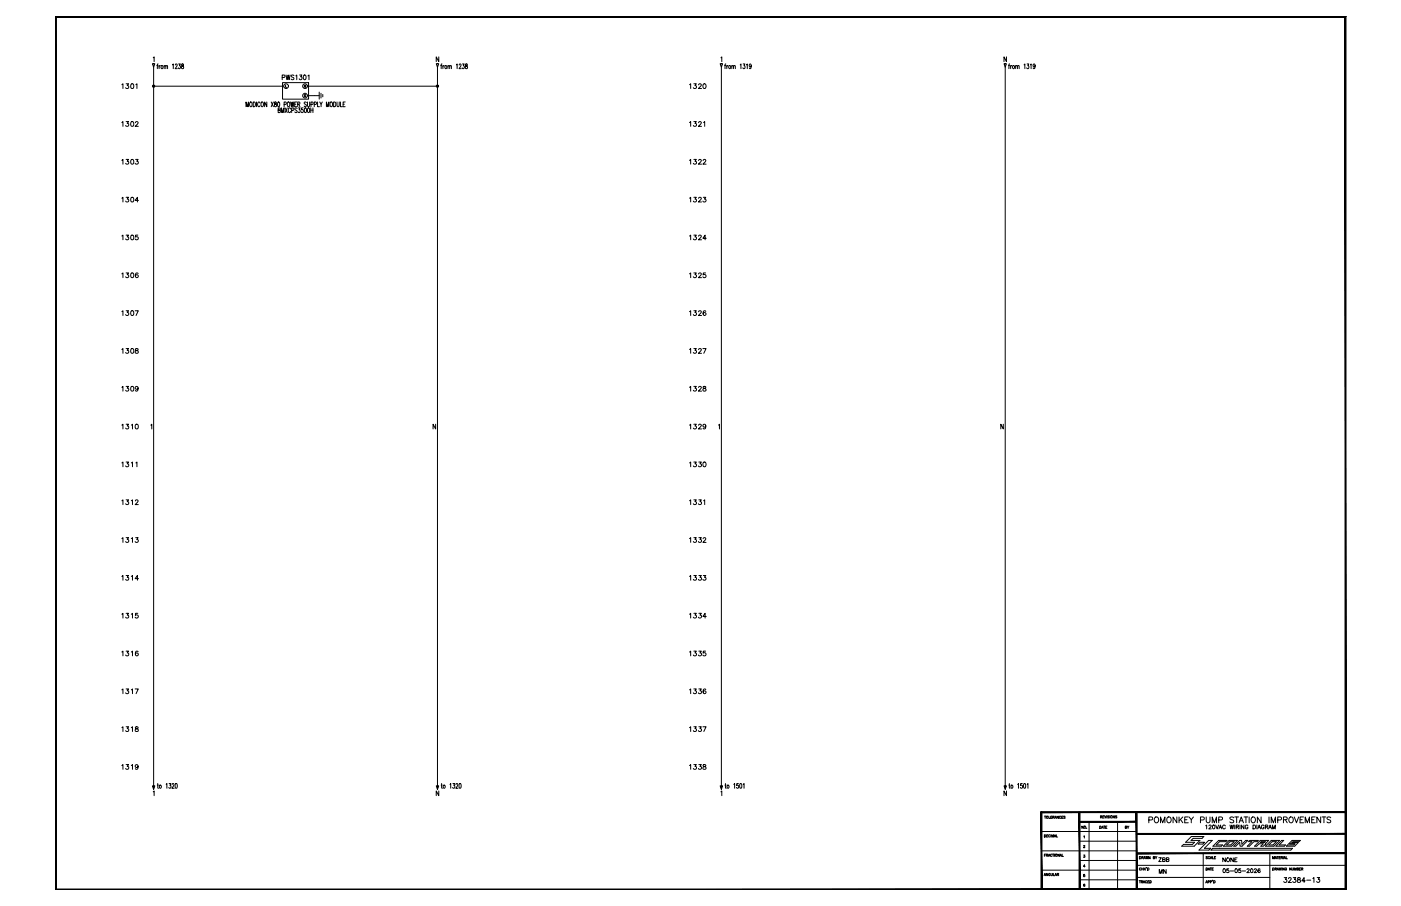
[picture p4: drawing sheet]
<svg xmlns="http://www.w3.org/2000/svg" width="432mm" height="279mm" viewBox="0 0 432 279" stroke-linecap="round" stroke-linejoin="round" font-family="sans-serif">
<defs><g id="words">
<g font-size="4.9">
<text x="43.4" y="145.3" transform="rotate(-90 43.4 145.3)">11</text>
<text x="214.5" y="145.3">30</text>
<text x="39.5" y="157">12</text>
<text x="214.5" y="157">31</text>
</g>
<g font-size="4.4">
<text x="39.5" y="28.6">01</text>
<text x="214.5" y="28.6">20</text>
<text x="39.5" y="40.2">02</text>
<text x="214.5" y="40.2">21</text>
<text x="39.5" y="51.9">03</text>
<text x="214.5" y="51.9">22</text>
<text x="36.7" y="63.5">13</text>
<text x="214.5" y="63.5">23</text>
<text x="39.5" y="75.1">05</text>
<text x="211.7" y="75.1">13</text>
<text x="39.5" y="86.8">06</text>
<text x="214.5" y="86.8">25</text>
<text x="39.5" y="98.4">07</text>
<text x="214.5" y="98.4">26</text>
<text x="39.5" y="110.1">08</text>
<text x="214.5" y="110.1">27</text>
<text x="39.5" y="121.7">09</text>
<text x="214.5" y="121.7">28</text>
<text x="39.5" y="133.3">10</text>
<text x="214.5" y="133.3">29</text>
<text x="39.5" y="168.6">13</text>
<text x="214.5" y="168.6">32</text>
<text x="36.7" y="180.3">13</text>
<text x="214.5" y="180.3">33</text>
<text x="39.5" y="191.9">15</text>
<text x="211.7" y="191.9">13</text>
<text x="39.5" y="203.6">16</text>
<text x="214.5" y="203.6">35</text>
<text x="39.5" y="215.2">17</text>
<text x="214.5" y="215.2">36</text>
<text x="39.5" y="226.8">18</text>
<text x="214.5" y="226.8">37</text>
<text x="39.5" y="238.5">19</text>
<text x="214.5" y="238.5">38</text>
<text x="356.3" y="267.1">ZBB</text>
<text x="394.8" y="273.4">32384</text>
</g>
<text font-size="4" x="356.3" y="270.6">MN</text>
<text font-size="3.5" x="346.1" y="256.8">BY</text>
<text font-size="2.6" x="401.8" y="272.7">-</text>
</g></defs>
<g fill="none" stroke="#000" stroke-width=".31">
<path d="M47 19.7h.7l-.4 1zM47.2 17.8l.3-.3v1.5M48.7 19.7l-.2 .3v1.2M53.1 20l.3-.3v1.5M55.1 19.7h.5l-.3 .6a.41 .41 0 0 1 .4 .6 .41 .41 0 0 1-.8 0M56 19.8v.4a.49 .49 0 0 1 .6 .4 .49 .49 0 0 1-.4 .6 .53 .53 0 0 1-.2-.6 .53 .53 0 0 1 .5-.4v-.4zM134.5 19.7h.7l-.4 1zM135.2 17.5v1.5l-.7-1.5v1.5M136.2 19.7l-.2 .3v1.2M140.7 20l.2-.3v1.5M142.5 19.7h.6l-.3 .6a.42 .42 0 0 1 .3 .5 .42 .42 0 0 1-.6 .2v-.1M143.5 19.8v.3a.77 .77 0 0 1 .5 1 .45 .45 0 0 1-.6-.3 .45 .45 0 0 1 .5-.5l.1-.5z"/>
<path d="M222 19.7h.7l-.4 1zM222.2 17.8l.3-.3v1.5M223.7 19.7l-.2 .3v1.2M228.1 20l.3-.3v1.5M229 19.7h.6l-.3 .6a.41 .41 0 0 1 .4 .6 .41 .41 0 0 1-.7 0M230.1 20l.2-.3v1.5M309.5 19.7h.7l-.4 1zM310.2 17.5v1.5l-.8-1.5v1.5M311.2 19.7l-.2 .3v1.2M315.6 20l.3-.3v1.5M316.5 19.7h.6l-.3 .6a.41 .41 0 0 1 .3 .6 .41 .41 0 0 1-.7 0M317.6 20l.2-.3v1.5"/>
<path d="M37.5 26.1l.4-.3v1.5M37.5 37.8l.4-.3v1.5M47.3 20.7v221.7M47.3 26.6h40.2M48.3 20.2h.4M49 20.2v1M49.4 20.2l-.4 .4M50.6 20.5l.2-.3 .3 .1v.9M50.6 20.2v1M51.1 20.5l.3-.3 .2 .1v.9M54 20.1l.1-.2a.32 .32 0 0 1 .4-.1 .32 .32 0 0 1 .1 .5l-.6 .9h.7M75.8 32.9v-1.5l.4 1.5 .4-1.5v1.5"/>
<path d="M77.1 31.5l.1-.1a.72 .72 0 0 1 .5 .8 .72 .72 0 0 1-.6 .6l-.2-.4zM78 31.4a.73 .73 0 0 1 .7 .8 .73 .73 0 0 1-.7 .7zM79.1 31.4v1.5M80.1 31.8a.39 .39 0 0 0-.5-.3 .39 .39 0 0 0-.2 .5v.4a.39 .39 0 0 0 .2 .5 .39 .39 0 0 0 .5-.3M80.6 31.5l.1-.1a.78 .78 0 0 1 .5 .8 .78 .78 0 0 1-.5 .7 1.08 1.08 0 0 1-.1-1.4zM82.2 31.4v1.5l-.6-1.5v1.5M83.6 31.4l.7 1.5M84.3 31.4l-.7 1.5M84.6 31.5v.3a.74 .74 0 0 1 .5 1 .48 .48 0 0 1-.6-.4 .48 .48 0 0 1 .6-.5v-.4zM85.7 31.5l.1-.1a.88 .88 0 0 1 0 1.5l-.3-.6zM85.7 34l.6-.1v-.5l-.6-.1v1.4l.7-.1-.2-.6M86.7 34.7v-1.4l.4 1.4 .4-1.4v1.4"/>
<path d="M87 23.9l.7-.1 .1-.5-.8-.2v1.5M87.1 25.5h8v5.1h-8zM87.6 32.2l.6-.1v-.6l-.6-.1v1.5M87.9 33.3l.6 1.4M88 26.2v.7h.3M88.2 23.1l.3 1.5 .3-1.5 .3 1.5 .3-1.5M88.5 33.3l-.6 1.4M88.7 31.5l.1-.1a.71 .71 0 0 1 .6 .8 .71 .71 0 0 1-.7 .6l-.2-.4zM89.6 31.4l.2 1.5 .2-1.5 .3 1.5 .2-1.5M89.6 33.6a.38 .38 0 0 0-.5-.3 .38 .38 0 0 0-.3 .5l.2 .9h.3l.3-.3M89.9 34h.6v-.6l-.6-.1v1.4M90.6 23.3l-.3-.2-.6 .2 .2 .4 .7 .5-.3 .4-.6-.2"/>
<path d="M90.8 32.1h.4M91.2 23.4l.3-.3v1.5M91.5 31.4h-.7v1.5h.7M91.6 33.5a.35 .35 0 0 0-.6-.2 .35 .35 0 0 0 .1 .6l.3 .1a.38 .38 0 0 1 .1 .6 .38 .38 0 0 1-.6-.1M91.8 32.1h.5l.1-.5-.6-.2v1.5M91.9 33.3h.6l-.3 .5a.4 .4 0 0 1 .3 .6 .4 .4 0 0 1-.7 .1M92.1 32.1l.3 .8M92.4 23.1h.6l-.3 .6a.45 .45 0 0 1 .3 .7 .45 .45 0 0 1-.8-.1M93.4 33.3h-.5v.5a.4 .4 0 0 1 .6 .2 .4 .4 0 0 1-.1 .5 .4 .4 0 0 1-.6 0M93.7 23.2a.72 .72 0 0 1 .8 .5 .72 .72 0 0 1-.5 .9l-.5-.3zM93.9 33.4l.2-.1a.88 .88 0 0 1 0 1.4l-.3-.6zM94.2 29.3l-.1-.2-.2 .1 .1 .7 .2-.1-.1-.2"/>
<path d="M94.2 26.2v.7l-.4-.7v.7M94.4 31.7l-.4-.3-.2 .5a.64 .64 0 0 1 .5 .9l-.6-.1M94.7 26.6h40.1M94.7 29.5h3.7M94.8 31.4v1.3l.3 .2 .3-.2v-1.3M94.9 33.4l.2-.1a.88 .88 0 0 1 0 1.4l-.3-.6zM94.9 23.4l.3-.3v1.5M95.8 33.3v1.4M95.8 34h.7M95.8 32.2l.6-.1v-.6l-.6-.1v1.5M96.5 33.3v1.4M96.9 32.2l.6-.1-.1-.6-.5-.1v1.5"/>
<path d="M97.9 31.4v1.5h.6M98.4 28.4v2.2M98.6 31.4l.4 .7v.8M98.9 28.8v1.4M99.3 31.4l-.3 .7M99.5 29.1v.8M100.6 32.9v-1.5l.4 1.5 .4-1.5v1.5M101.9 31.5l.1-.1a.72 .72 0 0 1 .5 .8 .72 .72 0 0 1-.6 .6l-.2-.4zM102.8 31.4a.73 .73 0 0 1 .7 .8 .73 .73 0 0 1-.7 .7zM103.9 31.4v1.1l.2 .4 .4-.4v-1.1M104.9 31.4v1.5h.6M105.7 32.1h.4"/>
<path d="M106.4 31.4h-.7v1.5h.7M134.8 20.7v221.7M135.8 20.2h.4M136.5 20.2v1M136.9 20.2l-.4 .4M138.1 20.5l.2-.3 .3 .1v.9M138.1 20.2v1M138.6 20.5l.5-.2v.9M141.5 20.1l.1-.2a.32 .32 0 0 1 .4-.1 .32 .32 0 0 1 0 .5l-.5 .9h.7M212.5 26.1l.4-.3v1.5M212.5 37.8l.4-.3v1.5M222.3 20.7v221.7"/>
<path d="M223.3 20.2h.4M224 20.2v1M224.4 20.2l-.4 .4M225.6 20.5l.4-.2 .1 .9M225.6 20.2v1M226.1 20.5l.5-.2v.9M231.5 20.2l-.1 .3a.39 .39 0 0 1-.5-.3 .39 .39 0 0 1 .5-.4 .74 .74 0 0 1 .3 .8 .74 .74 0 0 1-.7 .5l-.1-.1M309.8 20.7v221.7M310.8 20.2h.4M311.5 20.2v1M311.9 20.2l-.4 .4M313 20.5l.5-.2 .1 .9"/>
<path d="M313 20.2v1M313.6 20.5l.2-.3 .3 .1v.9M319 20.2l-.1 .3a.36 .36 0 0 1-.5-.4 .36 .36 0 0 1 .6-.2l-.1 1.2-.5-.1M37.5 49.5l.4-.3v1.4M212.5 49.5l.4-.3v1.4M37.5 72.8l.4-.3v1.4M42.7 61.8h-1l.7-1v1.5M212.5 61.1l.4-.3v1.5M217.7 73.5h-1.1l.7-1v1.4M37.5 84.4l.4-.2v1.4M37.5 96.1l.4-.3v1.5M212.5 84.4l.4-.2v1.4"/>
<path d="M212.5 96.1l.4-.3v1.5M37.5 107.8l.4-.3v1.5M37.5 119.4l.4-.2v1.4M212.5 107.8l.4-.3v1.5M212.5 119.4l.4-.2v1.4M37.5 131.1l.4-.3v1.5M46.5 131.1l.3-.3v1.5M134.3 130.8v1.5l-.8-1.5v1.5M212.5 131.1l.4-.3v1.5M221.5 131.1l.2-.3v1.5M309.2 130.8v1.5l-.7-1.5v1.5M37.5 142.8l.4-.3v1.4"/>
<path d="M37.5 154.4l.4-.3v1.5M212.5 142.8l.4-.3v1.4M212.5 154.4l.4-.3v1.5M37.5 166.1l.4-.3v1.5M42.7 178.4h-1l.7-.9v1.4M212.5 166.1l.4-.3v1.5M212.5 177.8l.4-.3v1.4M37.5 189.4l.4-.3v1.5M217.7 190.1h-1.1l.7-1v1.5M37.5 201.1l.4-.3v1.5M37.5 212.7l.4-.2v1.4M212.5 201.1l.4-.3v1.5"/>
<path d="M212.5 212.7l.4-.2v1.4M37.5 224.4l.4-.3v1.5M37.5 236.1l.4-.3v1.5M212.5 224.4l.4-.3v1.5M212.5 236.1l.4-.3v1.5M47 242.4h.7l-.4 1.1zM47.2 242.5h.3l-.2 .5zM47.2 244.2l.3-.3v1.5M48.5 242.1h.3M48.6 241.6v1.2l.3 .3M51.2 241.9l.2-.3v1.5M52.1 241.6h.5l-.2 .6a.42 .42 0 0 1 .3 .5 .42 .42 0 0 1-.6 .2l-.1-.1"/>
<path d="M53 242l.1-.2a.32 .32 0 0 1 .5-.1 .32 .32 0 0 1 0 .5l-.6 .9h.7M54.1 241.7l.2-.1a.86 .86 0 0 1 0 1.5l-.3-.6zM134.5 242.4h.7l-.4 1.1zM134.7 242.5h.3l-.2 .5zM135.2 243.9v1.5l-.7-1.5v1.5M136 242.1h.3M136.1 241.6v1.2l.3 .3M138.7 241.9l.2-.3v1.5M139.6 241.6h.5l-.3 .6a.41 .41 0 0 1 .4 .6 .41 .41 0 0 1-.7 0M140.5 242l.1-.2a.32 .32 0 0 1 .4-.1 .32 .32 0 0 1 .1 .5l-.6 .9h.7M141.6 241.7l.1-.1a.86 .86 0 0 1 0 1.5l-.2-.6zM222 242.4h.7l-.4 1.1z"/>
<path d="M222.1 242.5h.4l-.2 .5zM222.2 244.2l.3-.3v1.5M223.4 242.1h.4M223.6 241.6v1.2l.2 .3M226.2 241.9l.2-.3v1.5M227.6 241.6h-.5l-.1 .6a.4 .4 0 0 1 .6 .1 .4 .4 0 0 1-.1 .6 .4 .4 0 0 1-.5-.1M228.1 241.7l.2-.1a.88 .88 0 0 1 0 1.5l-.3-.6zM229.1 241.9l.2-.3v1.5M309.5 242.4h.7l-.4 1.1zM309.6 242.5h.4l-.2 .5zM310.2 243.9v1.5l-.8-1.5v1.5M310.9 242.1h.4"/>
<path d="M311.1 241.6v1.2l.2 .3M313.6 241.9l.3-.3v1.5M315.1 241.6h-.5v.6a.41 .41 0 0 1 .5 .1 .41 .41 0 0 1-.1 .6 .41 .41 0 0 1-.5-.1M315.6 241.7l.1-.1a.88 .88 0 0 1 0 1.5l-.3-.6zM316.6 241.9l.2-.3v1.5M321 256.4h29.3M321.9 257.4a.39 .39 0 0 1 .4 .2 .39 .39 0 0 1 0 .4l-.4 .1zM321.9 251.7h.4M322.1 251.7v.7M322.6 257.8h.3M323 257.4h-.4v.7h.4M323.3 251.7v.7h.4"/>
<path d="M323.7 257.6a.3 .3 0 0 0-.4 0 .3 .3 0 0 0 0 .4 .3 .3 0 0 0 .4 0M323.8 252h.3M323.9 257.4v.7M324.2 258.1v-.7l.3 .7 .2-.7v.7M324.3 251.7h-.5v.7h.5M324.5 252h.4v-.3h-.4v.7M324.7 252l.2 .4M324.9 258.1l.3-.7 .2 .7M325 257.9h.3M325.1 252.4l.2-.7 .3 .7M325.2 252.2h.3M325.6 257.4v.7h.4"/>
<path d="M326.2 251.7v.7l-.4-.7v.7M327 251.9a.29 .29 0 0 0-.4-.1 .29 .29 0 0 0 0 .4 .29 .29 0 0 0 .4 0M327.2 252h.3M327.7 251.7h-.5v.7h.5M328.3 251.8h-.5l.5 .4-.5 .1M332.7 259.4h17.6M333.9 254.8v.7l-.5-.7v.7M334 257.9l.2-.2v.8M334.9 255.4h.1M335.7 253.4v20.9M338.9 254.8a.39 .39 0 0 1 .4 .1 .39 .39 0 0 1 0 .5l-.4 .1zM339.2 251.9h.4v-.3h-.4v.7"/>
<path d="M339.4 251.9l.2 .4M339.5 255.5l.3-.7 .2 .7M339.6 255.2h.4M339.9 251.9h.2M340.1 254.8h.5M340.3 251.6h-.4v.7h.4M340.4 254.8v.7M340.4 251.6l.3 .7 .2-.7M340.8 255.1h.2M341.1 251.6v.7M341.2 254.8h-.4v.7h.4M341.8 251.7h-.5l.5 .5h-.5"/>
<path d="M342.1 251.6v.7M343.5 251.6v.7l-.5-.7v.7M344.2 251.7h-.5l.5 .4-.1 .2-.4-.1M344.4 253.4v20.9M354.1 252.9l1-.1 .1-.7-1.1-.2v1.8M355.9 252.2l.2-.2a.84 .84 0 0 1 1 .8 .84 .84 0 0 1-1 .9l-.4-.7zM357.7 253.7v-1.8l.7 1.8 .6-1.8v1.8M359.8 252.2l.1-.2a.84 .84 0 0 1 1.1 .8 .84 .84 0 0 1-1.1 .9l-.3-.7zM362.7 251.9v1.8l-1.2-1.8v1.8M363.4 251.9v1.8M363.8 252.7l.8 1M364.6 251.9l-1.2 1.2"/>
<path d="M365.1 252.8h.7M366.2 251.9h-1.1v1.8h1.1M366.5 251.9l.7 .9v.9M367.2 258h3.8l-.5 .5h-2.8l-.6 .7h2.7l-1.7 1.8h-3.9l.6-.6h2.7l.7-.6h-2.8zM367.8 251.9l-.6 .9M370 252.9l1-.1 .1-.7-1.1-.2v1.8M371.6 254.6l.3-.2v1.2M371.8 251.9v1.3l.5 .5 .6-.2v-1.6M372.5 259.2h1.1l-2.4 2.4h1.9l-.5 .6h-3.1zM372.6 254.7l.3-.3 .4 .2-.7 1h.7M373.6 253.7v-1.8l.7 1.8 .6-1.8v1.8M374.7 254.4l.4 1.2 .5-1.2"/>
<path d="M375.6 259.2h2.6l-.4 .4h-1.9l-1 1h1.9l-.4 .4h-2.6zM375.6 252.9l1-.1 .1-.7-1.1-.2v1.8M375.7 255.6l.4-1.2 .5 1.2M375.9 255.2h.5M377.7 254.7a.44 .44 0 0 0-.5-.3 .44 .44 0 0 0-.4 .5 .49 .49 0 0 0 .2 .6 .49 .49 0 0 0 .6 0l.1-.2M378.8 259.2h2.6l-1.8 1.8h-2.5zM379.1 254.4l.3 1.2 .3-1.2 .2 1.2 .3-1.2M380.2 252.2l-.4-.3-.7 .3 .1 .4 1 .4-.1 .7h-.6l-.4-.2M380.6 254.4v1.2M380.6 251.9h1.1M381 255l.7-.1 .1-.3-.8-.2v1.2M381.1 251.9v1.8"/>
<path d="M381.4 255l.4 .6M381.9 253.7l.7-1.8 .6 1.8M382 259.2h.7l.1 1.2 1.1-1.2h.7l-1.8 1.8h-.6l-.1-1.2-1.2 1.2h-.6zM382.2 254.4v1.2M382.2 253.1h.8M383.4 254.4v1.2l-.8-1.2v1.2M383.4 251.9h1.2M384 251.9v1.8M384.6 254.7a.43 .43 0 0 0-.5-.3 .43 .43 0 0 0-.3 .5 .49 .49 0 0 0 .1 .6 .49 .49 0 0 0 .7 0v-.3h-.3M384.9 259.6l.3-.4h2.6l-.4 .4h-.9l-1.4 1.4h-.7l1.4-1.4zM385 251.9v1.8M385.8 252.2l.1-.2a.84 .84 0 0 1 1.1 .8 .84 .84 0 0 1-1.1 .9l-.3-.7z"/>
<path d="M386.2 254.4h.4a.64 .64 0 0 1 .4 .6 .64 .64 0 0 1-.4 .6h-.4zM387.4 254.4v1.2M387.6 255.6l.5-1.2 .4 1.2M387.8 255.2h.6M388.4 259.2h2.6l-1.6 1.8h-.8l.7-.8h-1.2l-.8 .8h-.6zM388.4 259.8l.3-.2h1.3l-.3 .2zM388.7 251.9v1.8l-1.2-1.8v1.8M389.6 254.7a.43 .43 0 0 0-.5-.3 .43 .43 0 0 0-.3 .5 .49 .49 0 0 0 .1 .6 .49 .49 0 0 0 .7 0v-.3h-.3M390 255l.7-.1 .1-.3-.8-.2v1.2M390.4 255l.4 .6M391 255.6l.5-1.2 .4 1.2M391.1 251.9v1.8"/>
<path d="M391.2 255.2h.5M391.8 253.7v-1.8l.7 1.8 .6-1.8v1.8M391.8 259.2h2.6l-1.8 1.8h-2.6zM392.1 259.6h1.3l-1.1 1h-1.2zM392.2 255.6v-1.2l.4 1.2 .5-1.2v1.2M393.8 252.9l1-.1 .1-.7-1.1-.2v1.8M395 259.2h.6l-1.3 1.4h1.9l-.4 .4h-2.5zM395.6 252.8l1-.1 .1-.6-1.1-.2v1.8M396.2 252.8l.5 .9M397.4 252.2l.2-.2a.84 .84 0 0 1 1 .8 .84 .84 0 0 1-1 .9l-.4-.7zM398.9 251.9l.7 1.8 .7-1.8M400.7 252.8h.6"/>
<path d="M401.8 251.9h-1.1v1.8h1.1M402.3 253.7v-1.8l.6 1.8 .7-1.8v1.8M404.3 252.8h.6M405.4 251.9h-1.1v1.8h1.1M407 251.9v1.8l-1.1-1.8v1.8M407.5 251.9h1.1M408.1 251.9v1.8M410.1 252.2l-.4-.3-.6 .1-.1 .5 1 .5 .1 .5-.4 .2-.7-.2M321 268.3h29.3M321 262.4h29.3M321.8 270.1l.3-.8 .2 .8M321.9 263.7h.2"/>
<path d="M321.9 269.8h.3M322.3 263.4h-.4v.7M322.5 263.7h.4v-.2l-.4-.1v.7M322.7 263.7l.2 .4M322.9 269.3v.8l-.4-.8v.8M323.1 264.1l.2-.7 .3 .7M323.2 263.9h.3M323.7 269.5a.3 .3 0 0 0-.4 0 .3 .3 0 0 0 0 .4 .3 .3 0 0 0 .4 0l-.2-.1M323.9 269.3l.2 .8 .3-.1v-.7M324.3 263.6a.29 .29 0 0 0-.5-.1 .29 .29 0 0 0 0 .5 .29 .29 0 0 0 .5-.1M324.4 263.4h.5M324.6 263.4v.7"/>
<path d="M324.7 269.3v.8h.4l.3-.8 .3 .8M325 263.4v.7M325.2 269.8h.4M325.8 269.7l.5-.2-.5-.2v.8M326.1 269.7l.2 .4M326.5 263.4v.7l-.5-.7v.7M326.7 264.1l.2-.7 .3 .7M326.8 263.9h.3M327.4 263.4v.7h.4M332.7 265.4h17.6M332.7 271.3h17.6M334 260.9l.1-.2 .3 .2-.5 .5h.5"/>
<path d="M334 263.7h.4l-.2 .3h.1a.25 .25 0 0 1 0 .4 .25 .25 0 0 1-.4-.1M334.3 269.7h-.3v.3a.24 .24 0 0 1 .3 0 .24 .24 0 0 1 0 .3 .24 .24 0 0 1-.4-.1M334.4 272.7l-.2-.1-.2 .3v.4h.3v-.4l-.3 .2M334.4 267.2h-.5l.4-.5v.7M350.3 274.3h.1M350.3 270.6h41.1M350.3 266.9h64.5M351.1 271.6h.5M351.2 264.1l.4 .2-.1 .5-.3 .1zM351.3 271.6v.7M351.7 267.8a.29 .29 0 0 0-.5 0 .29 .29 0 0 0 0 .4 .29 .29 0 0 0 .5 0M351.7 271.9l.5-.2-.5-.1v.7"/>
<path d="M351.9 264.5l.5-.2-.5-.2v.8M351.9 268h.5M351.9 267.6v.7M352 271.9l.2 .4M352.1 264.5l.3 .4M352.3 272.3l.3-.7 .3 .7M352.4 267.6v.7M352.4 272.1h.4M352.5 264.9l.3-.8 .2 .8M352.6 264.6h.3M352.6 267.6v.7M352.8 267.9l.3 .4"/>
<path d="M353.1 267.6l-.5 .5M353.1 264.1l.2 .8 .2-.8 .1 .8 .2-.8M353.4 267.5l-.1 .2M353.5 271.8a.3 .3 0 0 0-.4-.1 .3 .3 0 0 0 0 .5 .3 .3 0 0 0 .4-.1M353.7 267.6a.39 .39 0 0 1 .4 .2 .39 .39 0 0 1 0 .5h-.4zM353.7 271.9h.3M354.2 271.6h-.5v.7h.5M354.4 271.6a.39 .39 0 0 1 .4 .2 .39 .39 0 0 1-.1 .5h-.3zM354.5 264.1v.8l-.5-.8v.8M369.3 260.3l.5-.5h1.5l-.6 .5zM370.8 263.1v11.2M371.6 272.3l.3-.7 .3 .7"/>
<path d="M371.7 267.6l.5 .3-.2 .4h-.3zM371.7 272.1h.3M372.2 264.2h-.5l.5 .4-.2 .3-.3-.2M372.3 268.3l.3-.7 .3 .7M372.3 272l.4-.1 .1-.2-.5-.1v.7M372.4 268.1h.3M372.9 264.3a.3 .3 0 0 0-.5 0 .3 .3 0 0 0 0 .4 .3 .3 0 0 0 .5 0M372.9 267.6h.5M373 264.9l.3-.8 .2 .8M373 272l.5-.1v-.3h-.5v.7M373.1 264.6h.3M373.1 267.6v.7"/>
<path d="M373.2 262.2l.6-.6h24.6l-.6 .6zM373.5 268h.3M373.7 264.1v.8h.4M373.8 271.5l-.1 .1M374 267.6h-.5v.7h.5M374.1 271.6l.4 .2-.1 .5h-.3zM374.3 264.5h.2M374.7 264.1h-.4v.8h.4M377.7 264.6v1.1l-.8-1.1v1.1M378.1 260.6l1-1h1.3l-1.1 1zM378.7 267.9h-.6v.5a.42 .42 0 0 1 .6 0 .42 .42 0 0 1 0 .6 .42 .42 0 0 1-.7-.1M379.2 268.6h1"/>
<path d="M380.1 264.6v1.1l-.8-1.1v1.1M380.6 265.1h.4M381.3 264.6h-.7v1.1h.7M382.4 267.9h-.6v.5a.42 .42 0 0 1 .6 0 .42 .42 0 0 1-.1 .7 .42 .42 0 0 1-.6-.2M382.9 268.6h1M384.3 268.2l.5-.3 .2 .4-.7 .8h.8M386.6 268.2l.4-.3 .2 .4-.7 .8h.8M388.4 268.1l-.1-.1a.54 .54 0 0 0-.6 .5 .54 .54 0 0 0 .6 .6 .37 .37 0 0 0 0-.7 .37 .37 0 0 0-.6 .3M391.4 263.1v11.2M392.2 267.6l.4 .1v.6h-.4zM392.2 264.9v-.8l.3 .8 .3-.8v.8M393 268l.4-.1v-.2l-.4-.1v.7"/>
<path d="M393 264.9l.2-.8 .3 .8M393 264.6h.4M393.2 268l.2 .3M393.6 268.3l.2-.7 .3 .7M393.6 264.1h.4M393.7 268.1h.3M393.8 264.1v.8M394.2 267.6l.2 .7 .1-.7 .2 .7 .2-.7M394.2 264.5h.3M394.6 264.1h-.4v.8h.4M394.8 264.5l.5-.2-.5-.2v.8M395.1 267.6v.7"/>
<path d="M395.1 264.5l.2 .4M395.5 264.1v.8M395.7 264.9l.3-.8 .2 .8M395.8 267.6v.7l-.5-.7v.7M395.8 264.6h.3M396.4 264.1v.8h.4M396.5 267.8a.29 .29 0 0 0-.4 0 .29 .29 0 0 0 0 .4 .29 .29 0 0 0 .4 0l-.1-.1M396.8 260.6h2l.3-.4h-1.9l1-1h2.6l-.4 .4h-1.9l-.3 .2h1.9l-1.1 1.2h-2.5zM398 267.6v.7l-.5-.7v.7M398.2 267.6l.2 .7h.3v-.7M398.9 268.3v-.7l.3 .7 .3-.7v.7M399.8 268l.4-.1v-.2l-.4-.1v.7h.4l-.1-.3"/>
<path d="M400.5 268h.2M400.9 267.6h-.4v.7M401.1 268l.5-.2-.5-.2v.7M401.3 268l.3 .3M406 270.6h.7l-.4 .6a.5 .5 0 0 1 .4 .8 .5 .5 0 0 1-.9-.2"/>
<circle cx="47.3" cy="26.6" r=".35"/>
<circle cx="47.3" cy="26.6" r=".12"/>
<circle cx="47.3" cy="26.6" r=".22"/>
<circle cx="49.9" cy="20.6" r=".43"/>
<circle cx="88.2" cy="26.6" r=".73"/>
<circle cx="94" cy="29.5" r=".73"/>
<circle cx="94" cy="26.6" r=".73"/>
<circle cx="134.8" cy="26.6" r=".35"/>
<circle cx="134.8" cy="26.6" r=".12"/>
<circle cx="134.8" cy="26.6" r=".22"/>
<circle cx="137.4" cy="20.6" r=".43"/>
<circle cx="224.9" cy="20.6" r=".43"/>
<circle cx="312.4" cy="20.6" r=".43"/>
<circle cx="49.4" cy="242.5" r=".43"/>
<circle cx="136.9" cy="242.5" r=".43"/>
<circle cx="224.4" cy="242.5" r=".43"/>
<circle cx="311.9" cy="242.5" r=".43"/>
<circle cx="322.7" cy="252" r=".32"/>
<circle cx="334.4" cy="255.1" r=".33"/>
<circle cx="342.6" cy="251.9" r=".33"/>
<circle cx="374.1" cy="255" r=".53"/>
<circle cx="325.5" cy="263.7" r=".32"/>
<circle cx="377.3" cy="268.5" r=".54"/>
<circle cx="378.5" cy="265.1" r=".54"/>
<circle cx="381" cy="268.5" r=".54"/>
<circle cx="385.8" cy="268.5" r=".54"/>
</g>
<g fill="#000" stroke="#000" stroke-width=".31">
<path d="M17.1 5.1h397.7l-397.4 .3zM17.4 5.4h397.1l.3-.3z"/>
<path d="M414.8 5.1v269.2l-.3-268.9zM414.5 5.4v268.9h.3z"/>
<path d="M320.8 250.3h94l-93.7 .3zM321.1 250.6h93.7v-.3z"/>
<path d="M332.7 253.3h17.6l-17.6 .3zM332.7 253.6h17.6v-.3z"/>
<path d="M350.3 257h64.5l-64.5 .3zM350.3 257.3h64.5v-.3z"/>
<path d="M17.1 5.1l.3 269.1-.3 .3zM17.1 5.1l.3 269.1v-268.8z"/>
<path d="M320.8 250.5l.3 23.8h-.3zM320.8 250.5l.3 23.8v-23.8z"/>
<path d="M332.6 250.5l.3 23.8h-.3zM332.6 250.5l.3 23.8v-23.8z"/>
<path d="M350.2 250.5l.3 23.8h-.3zM350.2 250.5l.3 23.8v-23.8z"/>
<path d="M350.3 263h64.5l-64.5 .3zM350.3 263.3h64.5v-.3z"/>
<path d="M17.1 274.5l397.6-.3v.3zM17.4 274.2l-.3 .3 397.6-.3z"/>
</g>
<use href="#words"/>
</svg>
